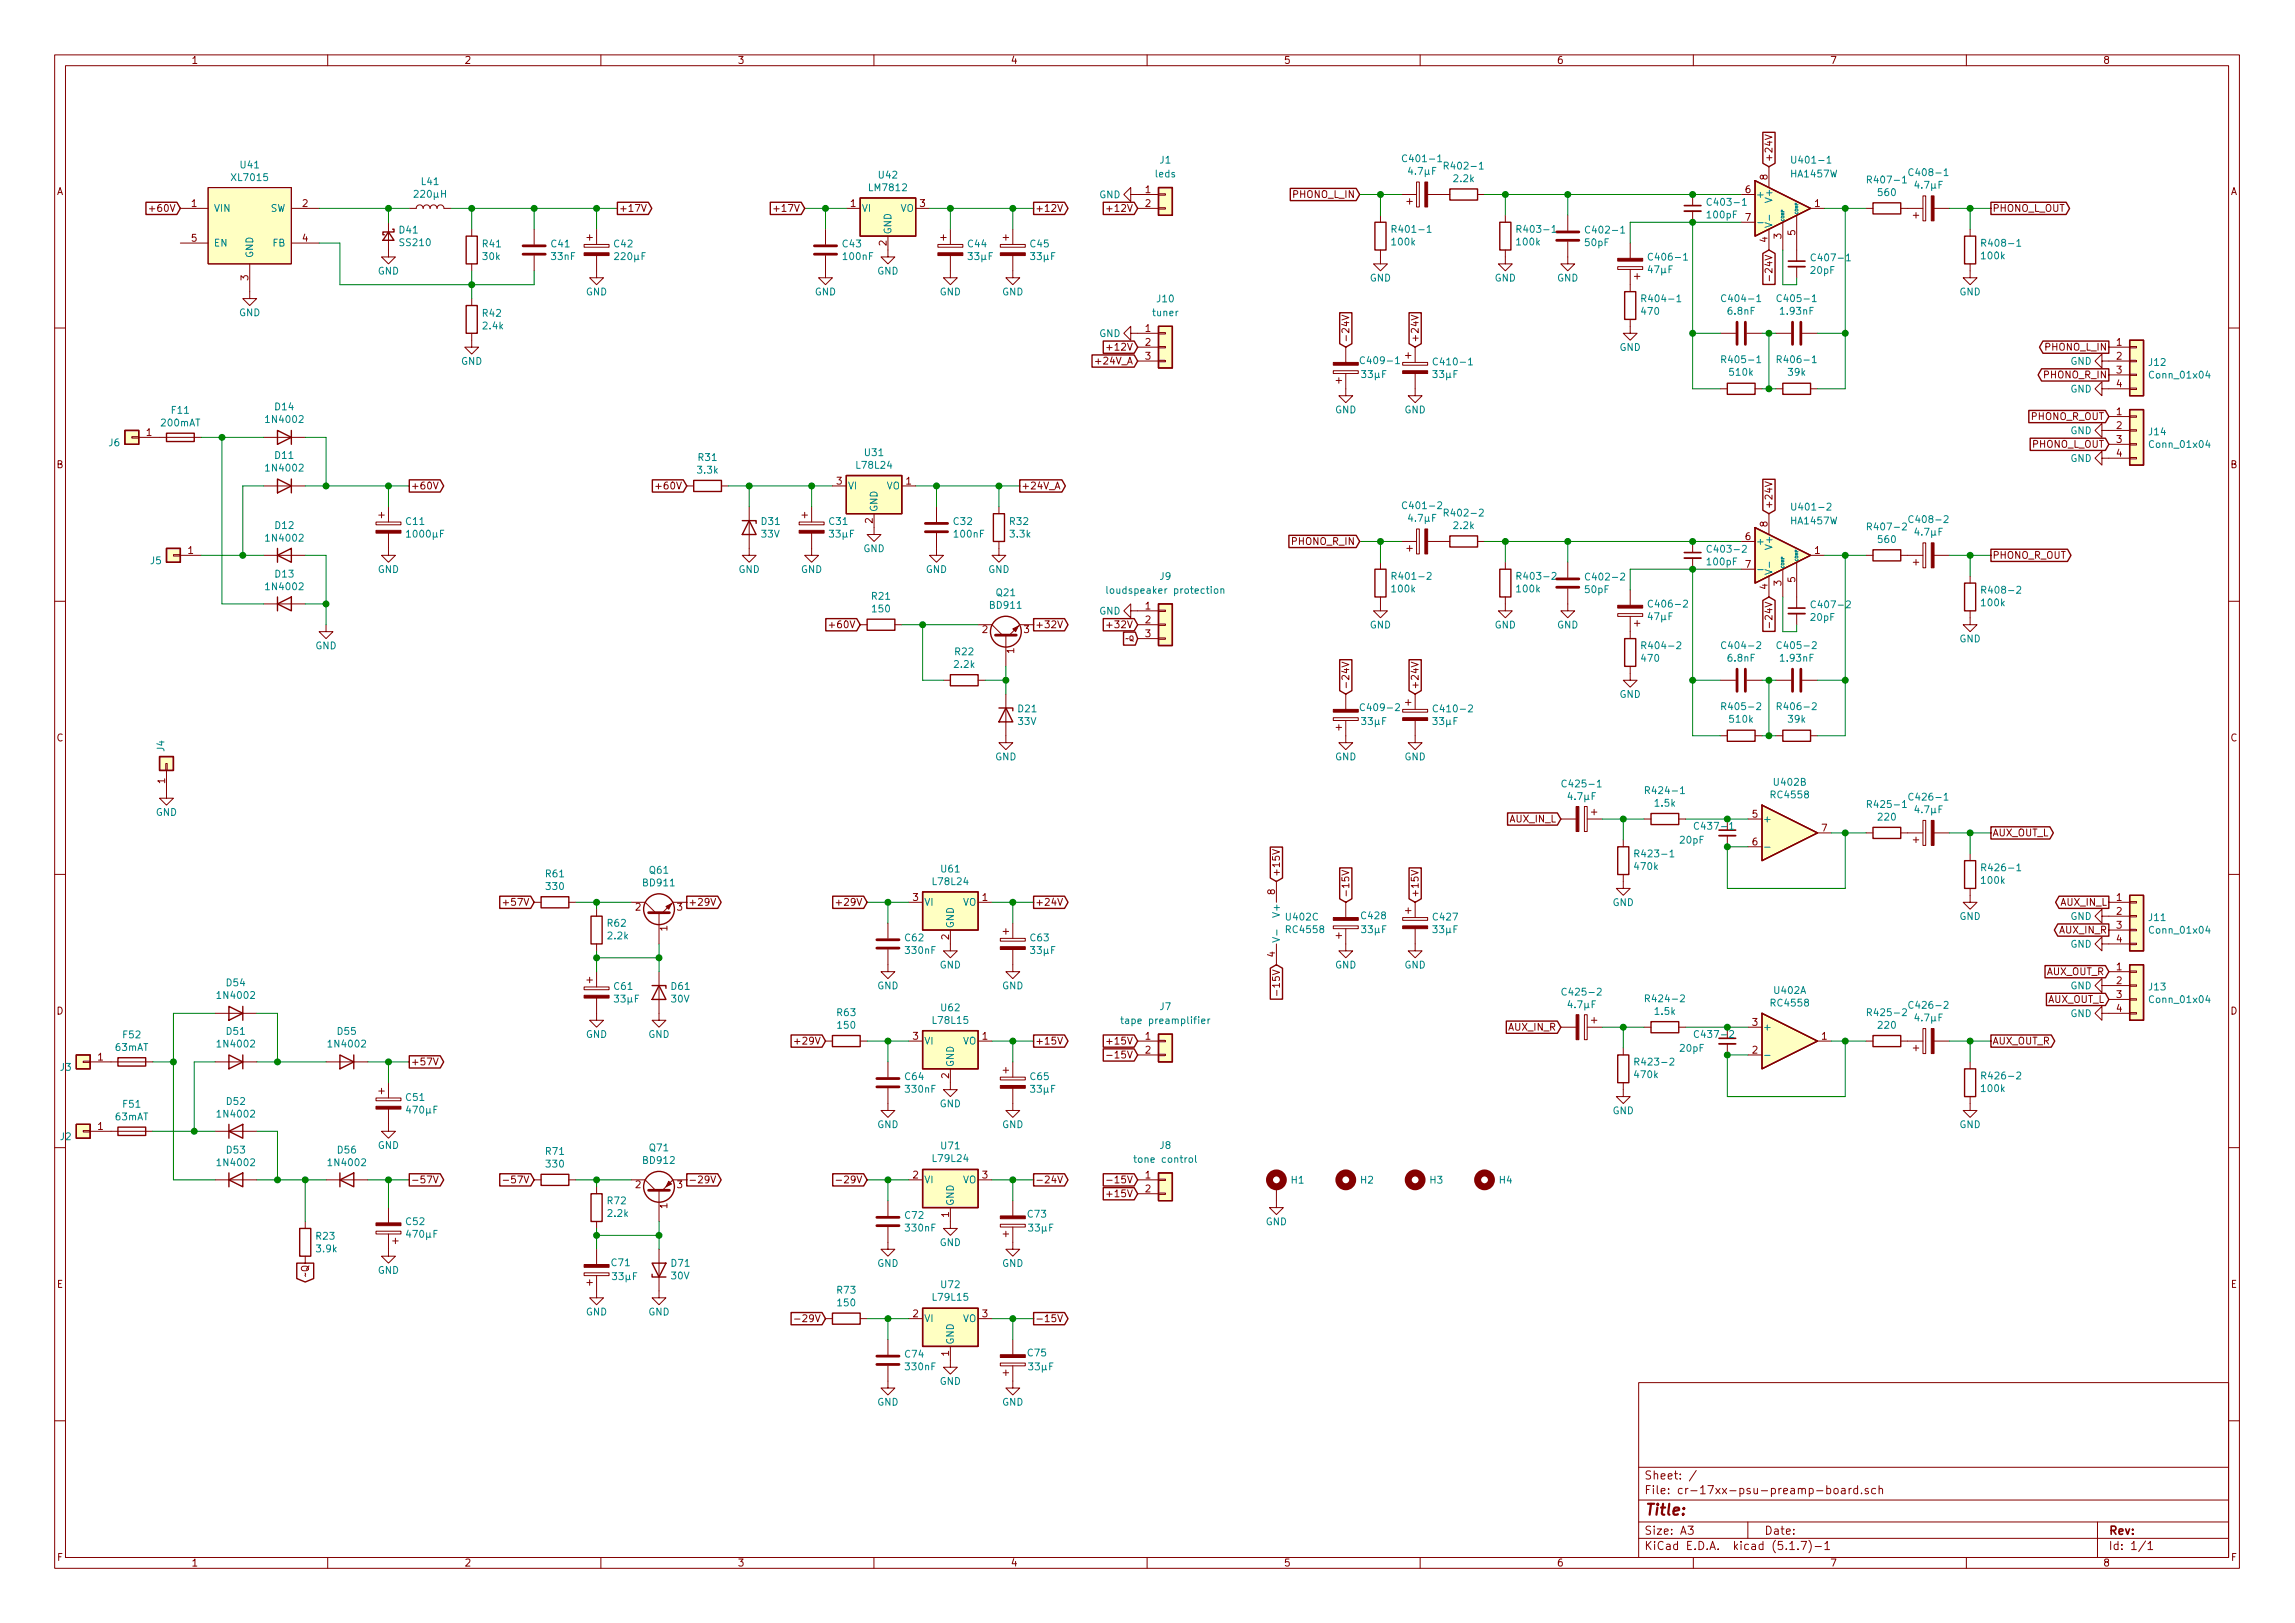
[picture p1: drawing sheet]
<svg xmlns="http://www.w3.org/2000/svg" width="420mm" height="297mm" viewBox="0 0 420 297" stroke-linecap="round" stroke-linejoin="round" font-family="sans-serif">
<defs><g id="words">
<text font-size="2.8" fill="#840000" x="301" y="277.3">Title:</text>
<g font-size="2.1" fill="#840000">
<text x="301" y="273.5">File: cr-17xx-psu-preamp-board.sch</text>
<text x="301" y="270.8">Sheet: /</text>
<text x="301" y="280.9">Size: A3</text>
<text x="323" y="280.9">Date:</text>
<text x="386" y="280.9">Rev:</text>
<text x="301" y="283.7">KiCad E.D.A. kicad (5.1.7)-1</text>
<text x="386" y="283.7">Id: 1/1</text>
</g>
<g font-size="1.8" fill="#840000">
<text x="35" y="11.7">1</text>
<text x="85" y="11.7">2</text>
<text x="135" y="11.7">3</text>
<text x="185" y="11.7">4</text>
<text x="235" y="11.7">5</text>
<text x="285" y="11.7">6</text>
<text x="335" y="11.7">7</text>
<text x="385" y="11.7">8</text>
<text x="324.5" y="29.7" transform="rotate(-90 324.5 29.7)">+24V</text>
<text x="10.4" y="35.7">A</text>
<text x="209.7" y="35.3">1</text>
<text x="319.6" y="35.3">6</text>
<text x="323.6" y="32.9" transform="rotate(-90 323.6 32.9)">8</text>
<text x="408.4" y="35.7">A</text>
<text x="28" y="38.8">+60V</text>
<text x="35.1" y="37.9">1</text>
<text x="55.4" y="37.9">2</text>
<text x="113.3" y="38.8">+17V</text>
<text x="142.3" y="38.8">+17V</text>
<text x="155.7" y="37.9">1</text>
<text x="168.4" y="37.9">3</text>
<text x="189.5" y="38.8">+12V</text>
<text x="203.3" y="38.8">+12V</text>
<text x="209.7" y="37.9">2</text>
<text x="236.8" y="36.2">PHONO_L_IN</text>
<text x="319.6" y="40.4">7</text>
<text x="332.3" y="37.9">1</text>
<text x="364.7" y="38.8">PHONO_L_OUT</text>
<text x="35.1" y="44.2">5</text>
<text x="55.4" y="44.2">4</text>
<text x="162.3" y="45" transform="rotate(-90 162.3 45)">2</text>
<text x="323.6" y="44.3" transform="rotate(-90 323.6 44.3)">4</text>
<text x="326.1" y="43.7" transform="rotate(-90 326.1 43.7)">3</text>
<text x="328.7" y="43.1" transform="rotate(-90 328.7 43.1)">5</text>
<text x="45.5" y="51.3" transform="rotate(-90 45.5 51.3)">3</text>
<text x="324.5" y="50.3" transform="rotate(-90 324.5 50.3)">-24V</text>
<text x="203.3" y="64.2">+12V</text>
<text x="209.7" y="60.7">1</text>
<text x="209.7" y="63.3">2</text>
<text x="209.7" y="65.8">3</text>
<text x="247" y="62.7" transform="rotate(-90 247 62.7)">-24V</text>
<text x="259.7" y="62.7" transform="rotate(-90 259.7 62.7)">+24V</text>
<text x="374.5" y="64.2">PHONO_L_IN</text>
<text x="387.5" y="63.3">1</text>
<text x="387.5" y="65.8">2</text>
<text x="201" y="66.7">+24V_A</text>
<text x="374.3" y="69.3">PHONO_R_IN</text>
<text x="387.5" y="68.4">3</text>
<text x="387.5" y="70.9">4</text>
<text x="371.8" y="76.9">PHONO_R_OUT</text>
<text x="387.5" y="76">1</text>
<text x="26.8" y="79.8">1</text>
<text x="372" y="82">PHONO_L_OUT</text>
<text x="387.5" y="78.5">2</text>
<text x="387.5" y="81.1">3</text>
<text x="387.5" y="83.6">4</text>
<text x="10.4" y="85.7">B</text>
<text x="75.2" y="89.6">+60V</text>
<text x="120.8" y="89.6">+60V</text>
<text x="153.2" y="88.7">3</text>
<text x="165.9" y="88.7">1</text>
<text x="186.9" y="89.6">+24V_A</text>
<text x="408.4" y="85.7">B</text>
<text x="159.8" y="95.8" transform="rotate(-90 159.8 95.8)">2</text>
<text x="324.5" y="93.2" transform="rotate(-90 324.5 93.2)">+24V</text>
<text x="34.4" y="101.4">1</text>
<text x="236.6" y="99.7">PHONO_R_IN</text>
<text x="319.6" y="98.8">6</text>
<text x="323.6" y="96.4" transform="rotate(-90 323.6 96.4)">8</text>
<text x="332.3" y="101.4">1</text>
<text x="319.6" y="103.9">7</text>
<text x="323.6" y="107.8" transform="rotate(-90 323.6 107.8)">4</text>
<text x="326.1" y="107.2" transform="rotate(-90 326.1 107.2)">3</text>
<text x="328.7" y="106.6" transform="rotate(-90 328.7 106.6)">5</text>
<text x="364.7" y="102.3">PHONO_R_OUT</text>
<text x="209.7" y="111.5">1</text>
<text x="324.5" y="113.8" transform="rotate(-90 324.5 113.8)">-24V</text>
<text x="152.5" y="115">+60V</text>
<text x="179.9" y="115.9">2</text>
<text x="185.7" y="119.6" transform="rotate(-90 185.7 119.6)">1</text>
<text x="187.5" y="115.9">3</text>
<text x="189.5" y="115">+32V</text>
<text x="203.3" y="115">+32V</text>
<text x="209.7" y="114.1">2</text>
<text x="209.7" y="116.6">3</text>
<text x="247" y="126.2" transform="rotate(-90 247 126.2)">-24V</text>
<text x="259.7" y="126.2" transform="rotate(-90 259.7 126.2)">+24V</text>
<text x="10.4" y="135.7">C</text>
<text x="408.4" y="135.7">C</text>
<text x="30.2" y="143.4" transform="rotate(-90 30.2 143.4)">1</text>
<text x="320.8" y="149.6">5</text>
<text x="276.4" y="150.5">AUX_IN_L</text>
<text x="320.8" y="154.7">6</text>
<text x="333.5" y="152.2">7</text>
<text x="364.7" y="153.1">AUX_OUT_L</text>
<text x="234.3" y="160.5" transform="rotate(-90 234.3 160.5)">+15V</text>
<text x="92.8" y="165.8">+57V</text>
<text x="116.4" y="166.7">2</text>
<text x="124" y="166.7">3</text>
<text x="126" y="165.8">+29V</text>
<text x="153.8" y="165.8">+29V</text>
<text x="167.2" y="164.9">3</text>
<text x="179.9" y="164.9">1</text>
<text x="189.5" y="165.8">+24V</text>
<text x="233.4" y="163.7" transform="rotate(-90 233.4 163.7)">8</text>
<text x="247" y="164.3" transform="rotate(-90 247 164.3)">-15V</text>
<text x="259.7" y="164.3" transform="rotate(-90 259.7 164.3)">+15V</text>
<text x="377.3" y="165.8">AUX_IN_L</text>
<text x="387.5" y="164.9">1</text>
<text x="387.5" y="167.4">2</text>
<text x="122.2" y="170.4" transform="rotate(-90 122.2 170.4)">1</text>
<text x="173.7" y="172" transform="rotate(-90 173.7 172)">2</text>
<text x="377.1" y="170.9">AUX_IN_R</text>
<text x="387.5" y="170">3</text>
<text x="387.5" y="172.5">4</text>
<text x="233.4" y="175.1" transform="rotate(-90 233.4 175.1)">4</text>
<text x="374.6" y="178.5">AUX_OUT_R</text>
<text x="387.5" y="177.6">1</text>
<text x="10.4" y="185.7">D</text>
<text x="234.3" y="181.1" transform="rotate(-90 234.3 181.1)">-15V</text>
<text x="374.8" y="183.6">AUX_OUT_L</text>
<text x="387.5" y="180.1">2</text>
<text x="387.5" y="182.7">3</text>
<text x="387.5" y="185.2">4</text>
<text x="408.4" y="185.7">D</text>
<text x="146.2" y="191.2">+29V</text>
<text x="167.2" y="190.3">3</text>
<text x="179.9" y="190.3">1</text>
<text x="189.5" y="191.2">+15V</text>
<text x="203.3" y="191.2">+15V</text>
<text x="209.7" y="190.3">1</text>
<text x="276.2" y="188.6">AUX_IN_R</text>
<text x="320.8" y="187.7">3</text>
<text x="333.5" y="190.3">1</text>
<text x="364.7" y="191.2">AUX_OUT_R</text>
<text x="17.9" y="194.1">1</text>
<text x="75.2" y="195">+57V</text>
<text x="173.7" y="197.4" transform="rotate(-90 173.7 197.4)">2</text>
<text x="203.8" y="193.7">-15V</text>
<text x="209.7" y="192.8">2</text>
<text x="320.8" y="192.8">2</text>
<text x="17.9" y="206.8">1</text>
<text x="167.2" y="215.7">2</text>
<text x="179.9" y="215.7">3</text>
<text x="209.7" y="215.7">1</text>
<text x="75.2" y="216.6">-57V</text>
<text x="93.3" y="216.6">-57V</text>
<text x="116.4" y="217.5">2</text>
<text x="122.2" y="221.2" transform="rotate(-90 122.2 221.2)">1</text>
<text x="124" y="217.5">3</text>
<text x="126" y="216.6">-29V</text>
<text x="154.2" y="216.6">-29V</text>
<text x="189.5" y="216.6">-24V</text>
<text x="203.3" y="219.1">+15V</text>
<text x="203.8" y="216.6">-15V</text>
<text x="209.7" y="218.2">2</text>
<text x="173.7" y="222.8" transform="rotate(-90 173.7 222.8)">1</text>
<text x="56.5" y="232.8" transform="rotate(-90 56.5 232.8)">Q</text>
<text x="10.4" y="235.7">E</text>
<text x="408.4" y="235.7">E</text>
<text x="146.6" y="242">-29V</text>
<text x="167.2" y="241.1">2</text>
<text x="179.9" y="241.1">3</text>
<text x="189.5" y="242">-15V</text>
<text x="173.7" y="248.2" transform="rotate(-90 173.7 248.2)">1</text>
<text x="10.5" y="285.7">F</text>
<text x="35" y="286.7">1</text>
<text x="85" y="286.7">2</text>
<text x="135" y="286.7">3</text>
<text x="185" y="286.7">4</text>
<text x="235" y="286.7">5</text>
<text x="285" y="286.7">6</text>
<text x="335" y="286.7">7</text>
<text x="385" y="286.7">8</text>
<text x="408.5" y="285.7">F</text>
</g>
<g font-size="1.8" fill="#008484">
<text x="212.4" y="29.9">J1</text>
<text x="257.5" y="29.7">C401-1</text>
<text x="328.7" y="29.9">U401-1</text>
<text x="42.6" y="33.1">XL7015</text>
<text x="44.1" y="30.8">U41</text>
<text x="77.2" y="33.9">L41</text>
<text x="159.3" y="35">LM7812</text>
<text x="160.9" y="32.7">U42</text>
<text x="211.6" y="32.5">leds</text>
<text x="258" y="32">4.7µF</text>
<text x="265.1" y="31">R402-1</text>
<text x="266.2" y="33.3">2.2k</text>
<text x="328" y="32.5">HA1457W</text>
<text x="342.5" y="33.6">R407-1</text>
<text x="344" y="35.9">560</text>
<text x="350.2" y="32.2">C408-1</text>
<text x="350.7" y="34.5">4.7µF</text>
<text x="39.1" y="38.8">VIN</text>
<text x="49.5" y="38.8">SW</text>
<text x="76.1" y="36.2">220µH</text>
<text x="157.7" y="38.8">VI</text>
<text x="164.8" y="38.8">VO</text>
<text x="201.2" y="36.3">GND</text>
<text x="312.7" y="40">100pF</text>
<text x="313.2" y="37.7">C403-1</text>
<text x="321.4" y="36.2">+</text>
<text x="324.5" y="36.7" transform="rotate(-90 324.5 36.7)">V+</text>
<text x="39.1" y="45.1">EN</text>
<text x="46.4" y="47.3" transform="rotate(-90 46.4 47.3)">GND</text>
<text x="50" y="45.1">FB</text>
<text x="73.2" y="42.7">D41</text>
<text x="73.4" y="45">SS210</text>
<text x="88.4" y="45.3">R41</text>
<text x="88.5" y="47.6">30k</text>
<text x="101" y="45.3">C41</text>
<text x="101" y="47.6">33nF</text>
<text x="112.5" y="45.3">C42</text>
<text x="112.8" y="47.6">220µF</text>
<text x="154.3" y="45.3">C43</text>
<text x="154.5" y="47.6">100nF</text>
<text x="163.2" y="43" transform="rotate(-90 163.2 43)">GND</text>
<text x="177.3" y="45.3">C44</text>
<text x="177.4" y="47.6">33µF</text>
<text x="188.7" y="45.3">C45</text>
<text x="188.8" y="47.6">33µF</text>
<text x="254.9" y="44.9">100k</text>
<text x="255.5" y="42.6">R401-1</text>
<text x="277.8" y="44.9">100k</text>
<text x="278.4" y="42.6">R403-1</text>
<text x="290.3" y="45">50pF</text>
<text x="291" y="42.7">C402-1</text>
<text x="302.5" y="47.7">C406-1</text>
<text x="332.3" y="47.8">C407-1</text>
<text x="362.9" y="47.5">100k</text>
<text x="363.5" y="45.1">R408-1</text>
<text x="69.2" y="50.3">GND</text>
<text x="160.6" y="50.3">GND</text>
<text x="250.8" y="51.5">GND</text>
<text x="273.6" y="51.5">GND</text>
<text x="285.1" y="51.5">GND</text>
<text x="301.9" y="50">47µF</text>
<text x="331.6" y="50.1">20pF</text>
<text x="43.8" y="57.9">GND</text>
<text x="88.4" y="58">R42</text>
<text x="107.3" y="54.1">GND</text>
<text x="149.2" y="54.1">GND</text>
<text x="172" y="54.1">GND</text>
<text x="183.5" y="54.1">GND</text>
<text x="211.2" y="57.9">tuner</text>
<text x="211.9" y="55.3">J10</text>
<text x="300.6" y="57.6">470</text>
<text x="301.2" y="55.3">R404-1</text>
<text x="315.9" y="55.3">C404-1</text>
<text x="316.5" y="57.6">6.8nF</text>
<text x="326" y="55.3">C405-1</text>
<text x="326.1" y="57.6">1.93nF</text>
<text x="358.7" y="54.1">GND</text>
<text x="88.5" y="60.3">2.4k</text>
<text x="201.2" y="61.7">GND</text>
<text x="296.5" y="64.2">GND</text>
<text x="84.4" y="66.8">GND</text>
<text x="249.5" y="69.2">33µF</text>
<text x="249.7" y="66.6">C409-1</text>
<text x="262.5" y="69.2">33µF</text>
<text x="263.1" y="66.9">C410-1</text>
<text x="315.9" y="66.5">R405-1</text>
<text x="316.8" y="68.8">510k</text>
<text x="326" y="66.5">R406-1</text>
<text x="327.5" y="68.8">39k</text>
<text x="379" y="71.8">GND</text>
<text x="379" y="66.8">GND</text>
<text x="393.5" y="67">J12</text>
<text x="393.8" y="69.3">Conn_01x04</text>
<text x="31.5" y="75.7">F11</text>
<text x="49" y="77.4">1N4002</text>
<text x="50.4" y="75.1">D14</text>
<text x="244.4" y="75.7">GND</text>
<text x="257.1" y="75.7">GND</text>
<text x="20" y="81.7">J6</text>
<text x="29.6" y="78">200mAT</text>
<text x="50.4" y="84">D11</text>
<text x="158.4" y="83.5">U31</text>
<text x="379" y="79.5">GND</text>
<text x="393.5" y="79.7">J14</text>
<text x="393.8" y="82">Conn_01x04</text>
<text x="49" y="86.3">1N4002</text>
<text x="127.8" y="86.7">3.3k</text>
<text x="127.9" y="84.4">R31</text>
<text x="155.2" y="89.6">VI</text>
<text x="157" y="85.8">L78L24</text>
<text x="162.3" y="89.6">VO</text>
<text x="379" y="84.5">GND</text>
<text x="160.7" y="93.8" transform="rotate(-90 160.7 93.8)">GND</text>
<text x="257.5" y="93.2">C401-2</text>
<text x="258" y="95.5">4.7µF</text>
<text x="265.1" y="94.5">R402-2</text>
<text x="328" y="96">HA1457W</text>
<text x="328.7" y="93.4">U401-2</text>
<text x="350.2" y="95.7">C408-2</text>
<text x="49" y="99.1">1N4002</text>
<text x="50.4" y="96.8">D12</text>
<text x="74.4" y="96.1">C11</text>
<text x="74.8" y="98.4">1000µF</text>
<text x="139.4" y="98.4">33V</text>
<text x="139.5" y="96.1">D31</text>
<text x="151.9" y="96.1">C31</text>
<text x="152" y="98.4">33µF</text>
<text x="158.1" y="101.1">GND</text>
<text x="174.7" y="96.1">C32</text>
<text x="174.8" y="98.4">100nF</text>
<text x="184.9" y="96.1">R32</text>
<text x="185" y="98.4">3.3k</text>
<text x="266.2" y="96.8">2.2k</text>
<text x="313.2" y="101.2">C403-2</text>
<text x="321.4" y="99.7">+</text>
<text x="324.5" y="100.2" transform="rotate(-90 324.5 100.2)">V+</text>
<text x="342.5" y="97.1">R407-2</text>
<text x="344" y="99.4">560</text>
<text x="350.7" y="98">4.7µF</text>
<text x="27.6" y="103.3">J5</text>
<text x="50.4" y="105.7">D13</text>
<text x="69.2" y="104.9">GND</text>
<text x="135.2" y="104.9">GND</text>
<text x="146.6" y="104.9">GND</text>
<text x="169.5" y="104.9">GND</text>
<text x="180.9" y="104.9">GND</text>
<text x="212.4" y="106.1">J9</text>
<text x="255.5" y="106.1">R401-2</text>
<text x="278.4" y="106.1">R403-2</text>
<text x="291" y="106.2">C402-2</text>
<text x="312.7" y="103.5">100pF</text>
<text x="49" y="108">1N4002</text>
<text x="159.7" y="109.8">R21</text>
<text x="159.8" y="112.1">150</text>
<text x="181.4" y="111.4">BD911</text>
<text x="182.5" y="109.1">Q21</text>
<text x="201.2" y="112.5">GND</text>
<text x="203.6" y="108.7">loudspeaker protection</text>
<text x="254.9" y="108.4">100k</text>
<text x="277.8" y="108.4">100k</text>
<text x="290.3" y="108.5">50pF</text>
<text x="301.9" y="113.5">47µF</text>
<text x="302.5" y="111.2">C406-2</text>
<text x="331.6" y="113.6">20pF</text>
<text x="332.3" y="111.3">C407-2</text>
<text x="362.9" y="111">100k</text>
<text x="363.5" y="108.6">R408-2</text>
<text x="57.7" y="118.8">GND</text>
<text x="174.9" y="119.9">R22</text>
<text x="250.8" y="115">GND</text>
<text x="273.6" y="115">GND</text>
<text x="285.1" y="115">GND</text>
<text x="301.2" y="118.8">R404-2</text>
<text x="315.9" y="118.8">C404-2</text>
<text x="326" y="118.8">C405-2</text>
<text x="358.7" y="117.6">GND</text>
<text x="174.8" y="122.2">2.2k</text>
<text x="300.6" y="121.1">470</text>
<text x="316.5" y="121.1">6.8nF</text>
<text x="326.1" y="121.1">1.93nF</text>
<text x="186.5" y="130.4">D21</text>
<text x="249.7" y="130.1">C409-2</text>
<text x="263.1" y="130.4">C410-2</text>
<text x="296.5" y="127.7">GND</text>
<text x="315.9" y="130">R405-2</text>
<text x="326" y="130">R406-2</text>
<text x="30.1" y="137.5" transform="rotate(-90 30.1 137.5)">J4</text>
<text x="186.4" y="132.7">33V</text>
<text x="249.5" y="132.7">33µF</text>
<text x="262.5" y="132.7">33µF</text>
<text x="316.8" y="132.3">510k</text>
<text x="327.5" y="132.3">39k</text>
<text x="182.2" y="139.2">GND</text>
<text x="244.4" y="139.2">GND</text>
<text x="257.1" y="139.2">GND</text>
<text x="324.9" y="143.8">U402B</text>
<text x="28.5" y="149.3">GND</text>
<text x="286.7" y="144.1">C425-1</text>
<text x="287.2" y="146.4">4.7µF</text>
<text x="301.9" y="145.3">R424-1</text>
<text x="303.1" y="147.6">1.5k</text>
<text x="324.4" y="146.1">RC4558</text>
<text x="342.5" y="147.9">R425-1</text>
<text x="350.2" y="146.5">C426-1</text>
<text x="350.7" y="148.8">4.7µF</text>
<text x="307.7" y="154.4">20pF</text>
<text x="310.9" y="151.9">C437-1</text>
<text x="322.7" y="150.5">+</text>
<text x="344" y="150.2">220</text>
<text x="100" y="160.6">R61</text>
<text x="119" y="159.9">Q61</text>
<text x="170.9" y="162">L78L24</text>
<text x="172.4" y="159.7">U61</text>
<text x="299.4" y="159.2">470k</text>
<text x="300" y="156.9">R423-1</text>
<text x="362.9" y="161.8">100k</text>
<text x="363.5" y="159.4">R426-1</text>
<text x="100.1" y="162.9">330</text>
<text x="117.9" y="162.2">BD911</text>
<text x="169.2" y="165.8">VI</text>
<text x="176.3" y="165.8">VO</text>
<text x="234.3" y="167.5" transform="rotate(-90 234.3 167.5)">V+</text>
<text x="295.2" y="165.8">GND</text>
<text x="111.3" y="169.6">R62</text>
<text x="111.4" y="171.9">2.2k</text>
<text x="165.8" y="172.3">C62</text>
<text x="174.6" y="170" transform="rotate(-90 174.6 170)">GND</text>
<text x="188.7" y="172.3">C63</text>
<text x="235.6" y="168.5">U402C</text>
<text x="235.7" y="170.8">RC4558</text>
<text x="249.4" y="168.2">C428</text>
<text x="249.5" y="170.8">33µF</text>
<text x="262.5" y="168.5">C427</text>
<text x="262.5" y="170.8">33µF</text>
<text x="358.7" y="168.4">GND</text>
<text x="379" y="173.4">GND</text>
<text x="379" y="168.4">GND</text>
<text x="393.5" y="168.6">J11</text>
<text x="393.8" y="170.9">Conn_01x04</text>
<text x="165.9" y="174.6">330nF</text>
<text x="172" y="177.3">GND</text>
<text x="188.8" y="174.6">33µF</text>
<text x="244.4" y="177.3">GND</text>
<text x="257.1" y="177.3">GND</text>
<text x="40.1" y="182.8">1N4002</text>
<text x="41.5" y="180.5">D54</text>
<text x="112.5" y="181.2">C61</text>
<text x="112.6" y="183.5">33µF</text>
<text x="122.9" y="183.5">30V</text>
<text x="123" y="181.2">D61</text>
<text x="153.3" y="186">R63</text>
<text x="160.6" y="181.1">GND</text>
<text x="172.4" y="185.1">U62</text>
<text x="183.5" y="181.1">GND</text>
<text x="212.4" y="184.9">J7</text>
<text x="286.7" y="182.2">C425-2</text>
<text x="287.2" y="184.5">4.7µF</text>
<text x="301.9" y="183.4">R424-2</text>
<text x="303.1" y="185.7">1.5k</text>
<text x="324.4" y="184.2">RC4558</text>
<text x="324.9" y="181.9">U402A</text>
<text x="342.5" y="186">R425-2</text>
<text x="350.2" y="184.6">C426-2</text>
<text x="379" y="181.1">GND</text>
<text x="393.5" y="181.3">J13</text>
<text x="393.8" y="183.6">Conn_01x04</text>
<text x="22.6" y="190">F52</text>
<text x="40.1" y="191.7">1N4002</text>
<text x="41.5" y="189.4">D51</text>
<text x="60.4" y="191.7">1N4002</text>
<text x="61.8" y="189.4">D55</text>
<text x="107.3" y="190">GND</text>
<text x="118.7" y="190">GND</text>
<text x="153.5" y="188.3">150</text>
<text x="169.2" y="191.2">VI</text>
<text x="170.9" y="187.4">L78L15</text>
<text x="176.3" y="191.2">VO</text>
<text x="206.2" y="187.4">tape preamplifier</text>
<text x="310.9" y="190">C437-2</text>
<text x="322.7" y="188.6">+</text>
<text x="344" y="188.3">220</text>
<text x="350.7" y="186.9">4.7µF</text>
<text x="379" y="186.1">GND</text>
<text x="11.1" y="196">J3</text>
<text x="21.2" y="192.3">63mAT</text>
<text x="165.8" y="197.7">C64</text>
<text x="174.6" y="195.4" transform="rotate(-90 174.6 195.4)">GND</text>
<text x="188.7" y="197.7">C65</text>
<text x="299.4" y="197.3">470k</text>
<text x="300" y="195">R423-2</text>
<text x="307.7" y="192.5">20pF</text>
<text x="363.5" y="197.5">R426-2</text>
<text x="22.6" y="202.7">F51</text>
<text x="41.6" y="202.2">D52</text>
<text x="74.4" y="201.5">C51</text>
<text x="74.7" y="203.8">470µF</text>
<text x="165.9" y="200">330nF</text>
<text x="172" y="202.7">GND</text>
<text x="188.8" y="200">33µF</text>
<text x="295.2" y="203.9">GND</text>
<text x="362.9" y="199.9">100k</text>
<text x="11.1" y="208.7">J2</text>
<text x="21.2" y="205">63mAT</text>
<text x="40.1" y="204.5">1N4002</text>
<text x="160.6" y="206.5">GND</text>
<text x="183.5" y="206.5">GND</text>
<text x="358.7" y="206.5">GND</text>
<text x="40.1" y="213.4">1N4002</text>
<text x="41.6" y="211.1">D53</text>
<text x="60.4" y="213.4">1N4002</text>
<text x="61.9" y="211.1">D56</text>
<text x="69.2" y="210.3">GND</text>
<text x="100" y="211.4">R71</text>
<text x="100.1" y="213.7">330</text>
<text x="117.9" y="213">BD912</text>
<text x="119" y="210.7">Q71</text>
<text x="170.9" y="212.7">L79L24</text>
<text x="172.4" y="210.3">U71</text>
<text x="208.3" y="212.8">tone control</text>
<text x="212.4" y="210.3">J8</text>
<text x="111.3" y="220.4">R72</text>
<text x="169.2" y="216.6">VI</text>
<text x="174.6" y="220.8" transform="rotate(-90 174.6 220.8)">GND</text>
<text x="176.3" y="216.6">VO</text>
<text x="236.4" y="216.6">H1</text>
<text x="249.1" y="216.6">H2</text>
<text x="261.8" y="216.6">H3</text>
<text x="274.5" y="216.6">H4</text>
<text x="57.9" y="226.9">R23</text>
<text x="74.4" y="224.2">C52</text>
<text x="74.7" y="226.5">470µF</text>
<text x="111.4" y="222.7">2.2k</text>
<text x="165.8" y="223.1">C72</text>
<text x="165.9" y="225.4">330nF</text>
<text x="188.2" y="222.8">C73</text>
<text x="188.5" y="225.4">33µF</text>
<text x="231.7" y="224.2">GND</text>
<text x="58" y="229.2">3.9k</text>
<text x="69.2" y="233.1">GND</text>
<text x="112" y="231.7">C71</text>
<text x="123" y="231.8">D71</text>
<text x="160.6" y="231.9">GND</text>
<text x="172" y="228.1">GND</text>
<text x="183.5" y="231.9">GND</text>
<text x="112.3" y="234.3">33µF</text>
<text x="122.9" y="234.1">30V</text>
<text x="153.3" y="236.8">R73</text>
<text x="153.5" y="239.1">150</text>
<text x="170.9" y="238.1">L79L15</text>
<text x="172.4" y="235.7">U72</text>
<text x="107.3" y="240.8">GND</text>
<text x="118.7" y="240.8">GND</text>
<text x="169.2" y="242">VI</text>
<text x="176.3" y="242">VO</text>
<text x="165.8" y="248.5">C74</text>
<text x="165.9" y="250.8">330nF</text>
<text x="174.6" y="246.2" transform="rotate(-90 174.6 246.2)">GND</text>
<text x="188.2" y="248.2">C75</text>
<text x="188.5" y="250.8">33µF</text>
<text x="160.6" y="257.3">GND</text>
<text x="172" y="253.5">GND</text>
<text x="183.5" y="257.3">GND</text>
</g>
<text font-size="1.2" fill="#840000" x="206.7" y="117.3">Q</text>
<g font-size=".7" fill="#008484">
<text x="326.6" y="40.5" transform="rotate(-90 326.6 40.5)">COMP</text>
<text x="329.2" y="39.3" transform="rotate(-90 329.2 39.3)">COMP</text>
<text x="326.6" y="104" transform="rotate(-90 326.6 104)">COMP</text>
<text x="329.2" y="102.8" transform="rotate(-90 329.2 102.8)">COMP</text>
</g>
</g></defs>
<g fill="none" stroke="#840000" stroke-width=".18">
<path d="M10 10h400v277h-400zM12 12h396v273.1h-396zM60 10v2M110 10v2M160 10v2M210 10v2M260 10v2M310 10v2M360 10v2M27.4 38.2h.9M33 38.1h5.1M38.1 34.3h15.2v14h-15.2z"/>
<path d="M53.3 38.1h5.1M74.9 38.1h1.3a.63 .63 0 0 1 .6-.6 .63 .63 0 0 1 .7 .6 .63 .63 0 0 1 .6-.6 .63 .63 0 0 1 .6 .6 .63 .63 0 0 1 .7-.6 .63 .63 0 0 1 .6 .6 .63 .63 0 0 1 .6-.6 .63 .63 0 0 1 .7 .6h1.2M117.4 37.4l.5 1.3 .4-1.3M141.7 38.2h.9M154.9 38.1h2.6M167.6 38.1h2.6M193.6 37.4l.5 1.3 .4-1.3M202.6 38.2h1M207 35.6v-1.3l-1.3 1.3 1.3 1.3v-1.3h5.1M208.3 38.1h3.8M212.1 38h1.3v.3h-1.3zM212.1 35.5h1.3v.2h-1.3z"/>
<path d="M252.7 39.4v1.3M256.5 35.6h2.8M257.6 36.9h1M258.1 36.4v1M259.3 33.3h.5v4.6h-.5zM261.4 35.6h4M270.5 35.6h1.3M275.6 39.4v1.3M287 39.4v2.8M309.9 35.6v2M309.9 38.6v2.1M318.8 35.6h2.5"/>
<path d="M323.1 24.7l1.3 .4-1.3 .4M323.8 30.5v3.8M328.9 39.4v8.4M331.5 38.1h2.5M341.6 38.1h1.3M348 38.1h4M350.3 39.4h1M350.8 38.9v1M352 35.9h.6v4.5h-.6zM354.1 38.1h2.8M33 44.5h5.1M45.7 48.3v6.3h1.3l-1.3 1.3-1.3-1.3h1.3"/>
<path d="M53.3 44.5h5.1M71.1 40.7v6.3h1.3l-1.3 1.3-1.3-1.3h1.3M86.4 41.9v1.3M86.4 48.3v1.3M86.4 54.6v1.3M97.8 41.9v2.8M97.8 46.8v2.8M106.9 44.7h4.6v.5h-4.6zM107.4 43.5h1.1M107.9 43v1M109.2 46.8v4h1.3l-1.3 1.3-1.3-1.3h1.3M109.2 41.9v2.8"/>
<path d="M151.1 46.8v4h1.3l-1.3 1.3-1.2-1.3h1.2M151.1 41.9v2.8M162.6 43.2v3.8h1.2l-1.2 1.3-1.3-1.3h1.3M171.7 44.7h4.6v.5h-4.6zM172.2 43.5h1M172.7 43v1M174 46.8v4h1.3l-1.3 1.3-1.3-1.3h1.3M174 41.9v2.8M183.1 44.7h4.6v.5h-4.6zM183.6 43.5h1.1M184.1 43v1M185.4 46.8v4h1.3l-1.3 1.3-1.3-1.3h1.3"/>
<path d="M185.4 41.9v2.8M245.7 57.7l1.2 .4-1.2 .5M252.7 45.8v2.5h1.3l-1.3 1.3-1.2-1.3h1.2M258.4 57.7l1.2 .4-1.2 .5M275.6 45.8v2.5h1.3l-1.3 1.3-1.3-1.3h1.3M287 44.2v4.1h1.3l-1.3 1.3-1.3-1.3h1.3M296.2 48.8h4.5v.5h-4.5zM298.4 58.5v2.5h1.3l-1.3 1.3-1.2-1.3h1.2M298.4 44.5v2.8M298.4 49.3v4.1M299.2 50.6h1M299.7 50.1v1"/>
<path d="M318.8 40.7h2.5M323.8 41.9v3.9M323.9 50.4v1M326.4 40.7v5.1M328.9 48.8v2M360.7 48.3v2.5h1.2l-1.2 1.3-1.3-1.3h1.3M360.7 41.9v1.3M10 60h2M24.1 79.9h1.3v.3h-1.3zM86.4 61v2.5h1.2l-1.2 1.3-1.3-1.3h1.3M202.6 63.6h1M207 61v-1.3l-1.3 1.3 1.3 1.3v-1.3h5.1"/>
<path d="M208.3 63.5h3.8M208.3 66.1h3.8M212.1 65.9h1.3v.3h-1.3zM212.1 60.9h1.3v.2h-1.3zM212.1 63.4h1.3v.3h-1.3zM244.1 67.9h4.6v.5h-4.6zM244.6 69.6h1M245.1 69.1v1M246.4 68.4v4h1.2l-1.2 1.3-1.3-1.3h1.3M246.4 63.5v2.8M256.8 66.3h4.6v.5h-4.6zM257.3 65.1h1"/>
<path d="M257.8 64.6v1M259.1 68.4v4h1.2l-1.2 1.3-1.3-1.3h1.3M259.1 63.5v2.8M315 61h2.8M315 71.2h1.2M319.8 61h2.8M321.3 71.2h1.3M325.1 61h2.8M325.1 71.2h1.3M329.9 61h2.8M331.5 71.2h1.2M384.8 78.8v-1.3l-1.3 1.3 1.3 1.2v-1.2h5.1"/>
<path d="M384.8 71.2v-1.3l-1.3 1.3 1.3 1.2v-1.2h5.1M384.8 66.1v-1.3l-1.3 1.3 1.3 1.2v-1.2h5.1M386.1 63.5h3.8M386.1 76.2h3.8M386.1 68.6h3.8M389.9 76.1h1.3v.3h-1.3zM389.9 78.6h1.3v.3h-1.3zM389.9 71h1.3v.3h-1.3zM389.9 68.5h1.3v.2h-1.3zM389.9 63.4h1.3v.3h-1.3zM389.9 65.9h1.3v.3h-1.3zM408 60h2"/>
<path d="M25.4 80h11.4M48.3 80h7.6M48.3 88.9h7.6M68.8 95.5h4.6v.5h-4.6zM69.3 94.3h1.1M69.8 93.8v1M71.1 97.6v4h1.3l-1.3 1.3-1.3-1.3h1.3M71.1 92.7v2.8M79.3 88.2l.5 1.3 .4-1.3M120.1 89h1M125.7 88.9h1.3M132.1 88.9h1.2"/>
<path d="M137.2 92.7v8.9h1.2l-1.2 1.3-1.3-1.3h1.3M146.3 95.5h4.6v.5h-4.6zM146.8 94.3h1M147.3 93.8v1M148.6 97.6v4h1.3l-1.3 1.3-1.3-1.3h1.3M148.6 92.7v2.8M152.4 88.9h2.5M160 94v3.8h1.3l-1.3 1.3-1.3-1.3h1.3M165.1 88.9h2.5M171.4 97.6v4h1.3l-1.3 1.3-1.2-1.3h1.2M171.4 92.7v2.8M182.9 99.1v2.5h1.2l-1.2 1.3-1.3-1.3h1.3"/>
<path d="M182.9 92.7v1.3M193.2 89.5l.4-1.3 .4 1.3M193.3 89.1h.6M256.5 99.1h2.8M258.1 99.9v1M259.3 96.8h.5v4.6h-.5zM261.4 99.1h4M270.5 99.1h1.3M309.9 99.1v2M318.8 99.1h2.5M323.1 88.2l1.3 .4-1.3 .4M323.8 94v3.8"/>
<path d="M352 99.4h.6v4.5h-.6zM384.8 83.9v-1.3l-1.3 1.3 1.3 1.2v-1.2h5.1M386.1 81.3h3.8M389.9 83.7h1.3v.3h-1.3zM389.9 81.2h1.3v.2h-1.3zM10 110h2M31.7 101.5h1.3v.3h-1.3zM33 101.6h3.8M48.3 101.6h7.6M48.3 110.5h7.6M59.7 114.3v1.3h1.3l-1.3 1.3-1.3-1.3h1.3M151.8 114.4h1"/>
<path d="M157.5 114.3h1.2M163.8 114.3h1.3M179.1 114.3h2.5l1.9 1.9M184.1 116.2v5.8M189.2 114.3h-2.5l-1.9 1.9M193.6 113.6l.5 1.3 .4-1.3M202.6 114.4h1M206.6 116.9h-.5M207 111.8v-1.3l-1.3 1.3 1.3 1.3v-1.3h5.1M208.3 114.3h3.8M208.3 116.9h3.8M212.1 116.7h1.3v.3h-1.3z"/>
<path d="M212.1 111.7h1.3v.2h-1.3zM212.1 114.2h1.3v.3h-1.3zM252.7 109.3v2.5h1.3l-1.3 1.3-1.2-1.3h1.2M252.7 102.9v1.3M257.6 100.4h1M275.6 109.3v2.5h1.3l-1.3 1.3-1.3-1.3h1.3M275.6 102.9v1.3M287 107.7v4.1h1.3l-1.3 1.3-1.3-1.3h1.3M287 102.9v2.8M296.2 112.3h4.5v.5h-4.5zM298.4 108v2.8M298.4 112.8v4.1"/>
<path d="M299.2 114.1h1M299.7 113.6v1M309.9 102.1v2.1M318.8 104.2h2.5M323.8 105.4v3.9M323.9 113.9v1M326.4 104.2v5.1M328.9 102.9v8.4M328.9 112.3v2M331.5 101.6h2.5M341.6 101.6h1.3M348 101.6h4"/>
<path d="M350.3 102.9h1M350.8 102.4v1M354.1 101.6h2.8M360.7 111.8v2.5h1.2l-1.2 1.3-1.3-1.3h1.3M360.7 105.4v1.3M408 110h2M30.4 139.7h.2v1.3h-.2zM172.7 124.5h1.3M179.1 124.5h1.2M184.1 127v8.9h1.3l-1.3 1.3-1.2-1.3h1.2M244.1 131.4h4.6v.5h-4.6zM244.6 133.1h1"/>
<path d="M245.1 132.6v1M245.7 121.2l1.2 .4-1.2 .5M246.4 131.9v4h1.2l-1.2 1.3-1.3-1.3h1.3M246.4 127v2.8M256.8 129.8h4.6v.5h-4.6zM257.3 128.6h1M257.8 128.1v1M258.4 121.2l1.2 .4-1.2 .5M259.1 131.9v4h1.2l-1.2 1.3-1.3-1.3h1.3M259.1 127v2.8M298.4 122v2.5h1.3l-1.3 1.3-1.2-1.3h1.2M315 124.5h2.8"/>
<path d="M315 134.7h1.2M319.8 124.5h2.8M321.3 134.7h1.3M325.1 124.5h2.8M325.1 134.7h1.3M329.9 124.5h2.8M331.5 134.7h1.2M30.5 141v5.1h1.2l-1.2 1.3-1.3-1.3h1.3M233 155.5l1.2 .4-1.2 .4M245.7 159.3l1.2 .4-1.2 .5M258.4 159.3l1.2 .4-1.2 .5M285.7 149.9h2.8"/>
<path d="M290.1 147.6h.5v4.6h-.5zM290.6 149.9h2.8M291.3 148.6h1.1M291.8 148.1v1M297.2 153.7v1.3M301 149.9h1.3M307.3 149.9h1.3M316.2 149.9v2M316.2 152.9v2.1M320 149.9h2.6M320 155h2.6M332.7 152.4h2.6"/>
<path d="M341.6 152.4h1.3M348 152.4h4M350.3 153.7h1M350.8 153.2v1M352 150.2h.6v4.5h-.6zM354.1 152.4h2.8M360.7 156.2v1.3M10 160h2M92.1 165.2h1M97.8 165.1h1.3M104.1 165.1h1.3M107.4 179.4h1.1"/>
<path d="M107.9 178.9v1M109.2 166.4v1.3M109.2 172.8v1.2M109.2 177.8v2.8M115.6 165.1h2.5l1.9 1.9M120.6 177.8v8.9h1.3l-1.3 1.3-1.2-1.3h1.2M120.6 167v5.8M125.7 165.1h-2.5l-1.9 1.9M130.1 164.4l.5 1.3 .4-1.3M153.1 165.2h1M162.6 173.8v4h1.2l-1.2 1.3-1.3-1.3h1.3M162.6 168.9v2.8"/>
<path d="M166.4 165.1h2.5M174 170.2v3.8h1.3l-1.3 1.3-1.3-1.3h1.3M179.1 165.1h2.5M183.1 171.7h4.6v.5h-4.6zM183.6 170.5h1.1M184.1 170v1M185.4 173.8v4h1.3l-1.3 1.3-1.3-1.3h1.3M185.4 168.9v2.8M193.6 164.4l.5 1.3 .4-1.3M233.7 161.3v3.8M233.7 172.8v3.8M244.1 169.5h4.6v.5h-4.6z"/>
<path d="M244.6 171.2h1M245.1 170.7v1M246.4 170v4h1.2l-1.2 1.3-1.3-1.3h1.3M246.4 165.1v2.8M256.8 167.9h4.6v.5h-4.6zM257.3 166.7h1M257.8 166.2v1M259.1 170v4h1.2l-1.2 1.3-1.3-1.3h1.3M259.1 165.1v2.8M297.2 160.1v2.5h1.2l-1.2 1.3-1.3-1.3h1.3M360.7 162.6v2.5h1.2l-1.2 1.3-1.3-1.3h1.3M384.8 172.8v-1.3l-1.3 1.3 1.3 1.2v-1.2h5.1"/>
<path d="M384.8 167.7v-1.3l-1.3 1.3 1.3 1.2v-1.2h5.1M386.1 177.8h3.8M386.1 165.1h3.8M386.1 170.2h3.8M389.9 177.7h1.3v.3h-1.3zM389.9 172.6h1.3v.3h-1.3zM389.9 170.1h1.3v.2h-1.3zM389.9 165h1.3v.3h-1.3zM389.9 167.5h1.3v.3h-1.3zM408 160h2M15.2 194.2h1.3v.3h-1.3zM16.5 194.3h11.4"/>
<path d="M39.4 185.5h7.6M39.4 194.3h7.6M59.7 194.3h7.6M69.3 199.7h1.1M69.8 199.2v1M71.1 198.2v2.8M79.3 193.6l.5 1.3 .4-1.3M106.9 180.6h4.6v.5h-4.6zM109.2 182.7v4h1.3l-1.3 1.3-1.3-1.3h1.3M145.5 190.6h1M151.1 190.5h1.3M157.5 190.5h1.2"/>
<path d="M162.6 199.2v4h1.2l-1.2 1.3-1.3-1.3h1.3M162.6 194.3v2.8M166.4 190.5h2.5M174 195.6v3.8h1.3l-1.3 1.3-1.3-1.3h1.3M179.1 190.5h2.5M183.1 197.1h4.6v.5h-4.6zM183.6 195.9h1.1M184.1 195.4v1M185.4 199.2v4h1.3l-1.3 1.3-1.3-1.3h1.3M185.4 194.3v2.8M193.6 189.8l.5 1.3 .4-1.3M202.6 190.6h1"/>
<path d="M202.6 193.2h1M208.3 190.5h3.8M208.3 193.1h3.8M212.1 192.9h1.3v.3h-1.3zM212.1 190.4h1.3v.3h-1.3zM233.8 181.2v1M285.7 188h2.8M290.1 185.7h.5v4.6h-.5zM290.6 188h2.8M291.3 186.7h1.1M291.8 186.2v1M297.2 198.2v2.5h1.2l-1.2 1.3-1.3-1.3h1.3"/>
<path d="M297.2 191.8v1.3M301 188h1.3M307.3 188h1.3M316.2 188v2M316.2 191v2.1M320 188h2.6M320 193.1h2.6M332.7 190.5h2.6M341.6 190.5h1.3M348 190.5h4M350.3 191.8h1M350.8 191.3v1"/>
<path d="M352 188.3h.6v4.5h-.6zM354.1 190.5h2.8M360.7 194.3v1.3M384.8 180.4v-1.3l-1.3 1.3 1.3 1.2v-1.2h5.1M384.8 185.5v-1.3l-1.3 1.3 1.3 1.2v-1.2h5.1M386.1 182.9h3.8M389.9 185.3h1.3v.3h-1.3zM389.9 182.8h1.3v.2h-1.3zM389.9 180.2h1.3v.3h-1.3zM10 210h2M15.2 206.9h1.3v.3h-1.3zM16.5 207h11.4"/>
<path d="M39.4 215.9h7.6M39.4 207h7.6M59.7 215.9h7.6M68.8 201h4.6v.5h-4.6zM71.1 203v4h1.3l-1.3 1.3-1.3-1.3h1.3M79.3 215.2l.5 1.3 .4-1.3M92.1 216h1M97.8 215.9h1.3M104.1 215.9h1.3M109.2 217.2v1.3M115.6 215.9h2.5l1.9 1.9M120.6 217.8v5.8"/>
<path d="M125.7 215.9h-2.5l-1.9 1.9M130.1 215.2l.5 1.3 .4-1.3M153.1 216h1M162.6 219.7v2.8M166.4 215.9h2.5M179.1 215.9h2.5M185.4 219.7v2.8M193.6 215.2l.5 1.3 .4-1.3M202.6 216h1M202.6 218.6h1M208.3 215.9h3.8M208.3 218.5h3.8"/>
<path d="M212.1 218.3h1.3v.3h-1.3zM212.1 215.8h1.3v.3h-1.3zM233.7 217.2v3.8h1.2l-1.2 1.3-1.3-1.3h1.3M360.7 200.7v2.5h1.2l-1.2 1.3-1.3-1.3h1.3M408 210h2M55.8 233l.2 .6M55.9 223.6v1.2M55.9 229.9v1.3M68.8 225.3h4.6v.5h-4.6zM71.1 225.8v4.1h1.3l-1.3 1.3-1.3-1.3h1.3M71.1 221v2.8M71.9 227.1h1"/>
<path d="M72.4 226.6v1M106.9 233h4.6v.5h-4.6zM107.4 234.7h1.1M107.9 234.2v1M109.2 233.5v4h1.3l-1.3 1.3-1.3-1.3h1.3M109.2 223.6v1.2M109.2 228.6v2.8M120.6 228.6v8.9h1.3l-1.3 1.3-1.2-1.3h1.2M162.6 224.6v4h1.2l-1.2 1.3-1.3-1.3h1.3M174 221v3.8h1.3l-1.3 1.3-1.3-1.3h1.3M183.1 224.1h4.6v.5h-4.6zM183.6 225.8h1.1"/>
<path d="M184.1 225.3v1.1M185.4 224.6v4h1.3l-1.3 1.3-1.3-1.3h1.3M145.5 241.4h1M151.1 241.3h1.3M157.5 241.3h1.2M162.6 250v4h1.2l-1.2 1.3-1.3-1.3h1.3M162.6 245.1v2.8M166.4 241.3h2.5M174 246.4v3.8h1.3l-1.3 1.3-1.3-1.3h1.3M179.1 241.3h2.5M183.1 249.5h4.6v.5h-4.6zM183.6 251.2h1.1"/>
<path d="M184.1 250.7v1.1M185.4 250v4h1.3l-1.3 1.3-1.3-1.3h1.3M185.4 245.1v2.8M193.6 240.6l.5 1.3 .4-1.3M300 253h108v32.1h-108zM10 260h2M300 278.5h108M300 274.5h108M300 268.5h108M309 279.3h1l-.5 .6 .4 .1v.7l-.2 .1-.7-.1M310.5 269.1l-1.2 2M320 278.5v3"/>
<path d="M334.4 272.5l.5-.1 .3 .3-.1 .6-.2 .1-.5-.1M335.8 272.5l.2-.1 .4 .1v.8l-.2 .1-.4-.1zM337.2 272.5h.5l.1 .9M337.8 272.8h-.5l-.2 .2 .2 .4 .5-.1M338.5 272.4v1M338.9 272.4l-.3 .1-.1 .2M340.1 272.5l-.5-.1-.2 .3v.6l.2 .1 .5-.1M340.1 271.9v1.5M340.8 273.3v.1M342 272.5l-.3-.1-.2 .2v.2l.5 .2v.3h-.5M343.4 272.5l-.4-.1-.4 .3 .1 .6 .3 .1 .4-.1M344 272.5l.2-.1 .4 .1 .1 .9"/>
<path d="M344 271.9v1.5M384 278.5v6.6M408 260h2M60 285.1v1.9M110 285.1v1.9M160 285.1v1.9M210 285.1v1.9M260 285.1v1.9M300 281.5h108M310 285.1v1.9M327.7 283.6h.8M329.2 283.5v.1"/>
<path d="M329.7 282.1h1l-.6 1.5M331.2 281.9a1.71 1.71 0 0 1 0 2.3M332.3 283h1.2M334.1 282.5l.4-.4v1.5M334.1 283.6h.8M360 285.1v1.9M392.8 282l-1.3 2M393.2 282.5l.5-.4v1.5M393.2 283.6h.9"/>
</g>
<g fill="#840000" stroke="#840000" stroke-width=".18">
<path d="M353.6 188.3h.5v4.5h-.5z"/>
<path d="M353.6 150.2h.5v4.5h-.5z"/>
<path d="M260.9 33.3h.5v4.6h-.5z"/>
<path d="M256.8 169.5h4.6v.5h-4.6z"/>
<path d="M288.5 147.6h.6v4.6h-.6z"/>
<path d="M106.9 231.4h4.6v.5h-4.6z"/>
<path d="M68.8 97.1h4.6v.5h-4.6z"/>
<path d="M146.3 97.1h4.6v.5h-4.6z"/>
<path d="M106.9 182.2h4.6v.5h-4.6z"/>
<path d="M68.8 223.8h4.6v.5h-4.6z"/>
<path d="M68.8 202.5h4.6v.5h-4.6z"/>
<path d="M106.9 46.3h4.6v.5h-4.6z"/>
<path d="M256.8 67.9h4.6v.5h-4.6z"/>
<path d="M244.1 66.3h4.6v.5h-4.6z"/>
<path d="M256.8 131.4h4.6v.5h-4.6z"/>
<path d="M244.1 129.8h4.6v.5h-4.6z"/>
<path d="M244.1 167.9h4.6v.5h-4.6z"/>
<path d="M183.1 46.3h4.6v.5h-4.6z"/>
<path d="M260.9 96.8h.5v4.6h-.5z"/>
<path d="M353.6 35.9h.5v4.5h-.5z"/>
<path d="M296.2 47.3h4.5v.5h-4.5z"/>
<path d="M353.6 99.4h.5v4.5h-.5z"/>
<path d="M296.2 110.8h4.5v.5h-4.5z"/>
<path d="M288.5 185.7h.6v4.6h-.6z"/>
<path d="M183.1 247.9h4.6v.5h-4.6z"/>
<path d="M183.1 198.7h4.6v.5h-4.6z"/>
<path d="M185.4 115.1l1-.5-.5 1z"/>
<path d="M183.1 173.3h4.6v.5h-4.6z"/>
<path d="M121.9 165.9l1-.5-.5 1z"/>
<path d="M183.1 222.5h4.6v.5h-4.6z"/>
<path d="M171.7 46.3h4.6v.5h-4.6z"/>
<path d="M122.4 216.2l.5 .5-1 .5z"/>
</g>
<g fill="none" stroke="#008484" stroke-width=".18">
<path d="M257.5 28.5a.6 .6 0 0 0-.8 .4 .6 .6 0 0 0 .6 .7l.2-.1M263.2 28.7l.4-.4v1.3M263.2 29.6h.7M264.4 30.3h.6l.2-.2-.1-.3-.7-.1v1.2M270.8 30l.4-.3v1.2M270.8 30.9h.8M313.3 36.4a.6 .6 0 0 0-.8 .4 .6 .6 0 0 0 .6 .8l.2-.1M319 36.7l.4-.4v1.3M319 37.6h.7M323.9 39.4v.9M328 28.6v1l.3 .3 .3-.1 .2-.2v-1M334.5 28.9l.3-.3v1.3"/>
<path d="M334.5 29.9h.7M341.9 32.9l.6-.1 .1-.1-.1-.4-.6-.1v1.3M348.3 32.6l.4-.4v1.3M348.3 33.5h.7M350.2 31a.6 .6 0 0 0-.8 .4 .6 .6 0 0 0 .6 .7l.2-.1M355.9 31.2l.4-.3v1.2M355.9 32.1h.7M254.9 41.9h.6l.1-.2-.1-.3-.6-.1v1.2M261.3 41.6l.3-.3v1.2M261.3 42.5h.7M277.7 41.9h.6l.2-.2-.1-.3-.7-.1v1.2M284.1 41.6l.4-.3v1.2"/>
<path d="M284.1 42.5h.8M291 41.5a.6 .6 0 0 0-.8 .4 .6 .6 0 0 0 .6 .8l.2-.2M296.7 41.7l.4-.3v1.3M296.7 42.7h.7M300.6 54.6h.6l.1-.2-.1-.3-.6-.1v1.2M302.5 46.5a.6 .6 0 0 0-.8 .4 .6 .6 0 0 0 .6 .7l.2-.1M307 54.3l.4-.3v1.2M307 55.2h.7M308.2 46.7l.4-.4v1.3M308.2 47.6h.7M316 54.1a.6 .6 0 0 0-.9 .4 .6 .6 0 0 0 .6 .7l.3-.1M321.6 54.3l.4-.4v1.3"/>
<path d="M321.6 55.2h.8M321.8 40.8h1M323.1 40.8l1.3 .4-1.3 .4M326.1 54.1a.6 .6 0 0 0-.8 .4 .6 .6 0 0 0 .6 .7l.2-.1M331.8 54.3l.4-.4v1.3M331.8 55.2h.7M332.4 46.6a.6 .6 0 0 0-.9 .4 .6 .6 0 0 0 .6 .7l.3-.1M338 46.8l.4-.3v1.2M338 47.7h.8M362.8 44.5l.6-.1 .2-.2-.1-.3-.7-.1v1.3M369.2 44.2l.4-.4v1.3M369.2 45.1h.8"/>
<path d="M249.8 65.4a.6 .6 0 0 0-.8 .4 .6 .6 0 0 0 .6 .8l.2-.2M255.5 65.6l.4-.3v1.3M255.5 66.6h.7M263.2 65.6a.6 .6 0 0 0-.9 .5 .6 .6 0 0 0 .6 .7l.3-.1M268.9 65.9l.3-.4v1.3M268.9 66.8h.7M315.2 65.8l.6-.1 .2-.2-.1-.3-.7-.1v1.3M321.6 65.5l.4-.4v1.3M321.6 66.4h.8M325.4 65.8l.6-.1 .1-.2-.1-.3-.6-.1v1.3M331.8 65.5l.4-.4v1.3M331.8 66.4h.7"/>
<path d="M404.1 67.9l-.3 .9h.8M404.4 68.4v.8M257.5 92a.6 .6 0 0 0-.8 .4 .6 .6 0 0 0 .6 .7l.2-.1M263.2 92l.5-.2 .2 .4v.2l-.8 .7h.8M264.4 93.8h.6l.2-.2-.1-.3-.7-.1v1.2M270.8 93.3l.5-.1 .3 .3-.1 .2-.7 .7h.8M313.3 99.9a.6 .6 0 0 0-.8 .4 .6 .6 0 0 0 .6 .8l.2-.1M319 99.9l.5-.1 .2 .4v.2l-.8 .7h.8M328 92.1v1l.3 .3 .3-.1 .2-.2v-1M334.5 92.2l.5-.1 .2 .3v.2l-.8 .8h.8M341.9 96.4l.6-.1 .1-.1-.1-.4-.6-.1v1.3M348.3 95.8l.5-.1 .2 .4v.2l-.8 .7h.8"/>
<path d="M350.2 94.5a.6 .6 0 0 0-.8 .4 .6 .6 0 0 0 .6 .7l.2-.1M355.9 94.5l.5-.1 .2 .3v.2l-.7 .7h.7M404.1 80.6l-.3 .9h.8M404.4 81.1v.8M202.6 107.3v1.1l.2 .2M222.4 107.9l.1-.1 .4 .1 .1 .5-.2 .1-.3 .1-.1-.1zM223.5 107.9l.2-.1h.3l.1 .8M223.5 107.8v.8M254.9 105.4h.6l.1-.2-.1-.3-.6-.1v1.2M261.3 104.9l.5-.1 .2 .3v.2l-.8 .7h.8M277.7 105.4h.6l.2-.2-.1-.3-.7-.1v1.2M284.1 104.9l.5-.1 .3 .3-.1 .2-.7 .7h.8"/>
<path d="M291 105a.6 .6 0 0 0-.8 .4 .6 .6 0 0 0 .6 .8l.2-.2M296.7 105l.5-.1 .2 .3v.2l-.8 .8h.8M300.6 118.1h.6l.1-.2-.1-.3-.6-.1v1.2M302.5 110a.6 .6 0 0 0-.8 .4 .6 .6 0 0 0 .6 .7l.2-.1M307 117.6l.5-.1 .2 .3v.2l-.8 .7h.8M308.2 110l.5-.2 .2 .4v.2l-.7 .7h.7M316 117.6a.6 .6 0 0 0-.9 .4 .6 .6 0 0 0 .6 .7l.3-.1M321.6 117.6l.5-.2 .3 .4-.1 .2-.7 .7h.8M321.8 104.3h1M323.1 104.3l1.3 .4-1.3 .4M323.9 102.9v.9M326.1 117.6a.6 .6 0 0 0-.8 .4 .6 .6 0 0 0 .6 .7l.2-.1"/>
<path d="M331.8 117.6l.5-.2 .2 .4v.2l-.8 .7h.8M332.4 110.1a.6 .6 0 0 0-.9 .4 .6 .6 0 0 0 .6 .7l.3-.1M338 110.1l.5-.1 .3 .3-.1 .2-.7 .7h.8M362.8 108l.6-.1 .2-.2-.1-.3-.7-.1v1.3M369.2 107.4l.5-.1 .3 .4-.1 .2-.7 .7h.8M249.8 128.9a.6 .6 0 0 0-.8 .4 .6 .6 0 0 0 .6 .8l.2-.2M255.5 128.9l.5-.1 .2 .3v.2l-.8 .8h.8M263.2 129.1a.6 .6 0 0 0-.9 .5 .6 .6 0 0 0 .6 .7l.3-.1M268.9 129.1l.4-.1 .3 .4-.1 .2-.7 .7h.8M315.2 129.3l.6-.1 .2-.2-.1-.3-.7-.1v1.3M321.6 128.7l.5-.1 .3 .4-.1 .2-.7 .7h.8M325.4 129.3l.6-.1 .1-.2-.1-.3-.6-.1v1.3"/>
<path d="M331.8 128.7l.5-.1 .2 .4v.2l-.8 .7h.8M286.7 142.9a.6 .6 0 0 0-.8 .4 .6 .6 0 0 0 .6 .7l.2-.1M292.4 143.1l.4-.3v1.2M292.4 144h.7M299.3 156.2h.6l.2-.2-.1-.3-.7-.1v1.2M301.2 144.6h.7l.1-.2-.1-.3-.7-.1v1.2M305.7 155.9l.4-.3v1.2M305.7 156.8h.8M307.7 144.3l.3-.3v1.2M307.7 145.2h.7M311 150.6a.6 .6 0 0 0-.9 .4 .6 .6 0 0 0 .6 .8l.3-.2M316.7 150.9l.3-.4v1.3"/>
<path d="M316.7 151.8h.7M323.1 155.1h1M341.9 147.2l.6-.1 .1-.1-.1-.4-.6-.1v1.3M348.3 146.9l.4-.4v1.3M348.3 147.8h.7M350.2 145.3a.6 .6 0 0 0-.8 .4 .6 .6 0 0 0 .6 .7l.2-.1M355.9 145.5l.4-.3v1.2M355.9 146.4h.7M362.8 158.8l.6-.1 .2-.2-.1-.3-.7-.1v1.3M369.2 158.5l.4-.4v1.3M369.2 159.4h.8M233 171.6l1.2 .4-1.2 .4"/>
<path d="M233.8 170.2v1M404.1 169.5l-.3 .9h.8M404.4 170v.8M205.2 186.5h.5M205.4 186.1v1.1l.3 .1M220 186.9l.6-.1-.1-.3h-.3l-.2 .2 .1 .6h.4M221.2 186.5v.8M221.5 186.5h-.2l-.1 .2M286.7 181a.6 .6 0 0 0-.8 .4 .6 .6 0 0 0 .6 .7l.2-.1M292.4 181l.5-.1 .2 .3v.2l-.7 .7h.7M299.3 194.3h.6l.2-.2-.1-.3-.7-.1v1.2M301.2 182.7h.7l.1-.2-.1-.3-.7-.1v1.2"/>
<path d="M305.7 193.8l.5-.1 .3 .3-.1 .2-.7 .7h.8M307.7 182.2l.5-.1 .2 .3-.1 .2-.7 .7h.8M311 188.7a.6 .6 0 0 0-.9 .4 .6 .6 0 0 0 .6 .8l.3-.2M316.7 188.7l.4-.1 .3 .4-.1 .2-.7 .7h.8M323.1 193.2h1M341.9 185.3l.6-.1 .1-.1-.1-.4-.6-.1v1.3M348.3 184.7l.5-.1 .2 .4v.2l-.8 .7h.8M350.2 183.4a.6 .6 0 0 0-.8 .4 .6 .6 0 0 0 .6 .7l.2-.1M355.9 183.4l.5-.1 .2 .3v.2l-.7 .7h.7M362.8 196.9l.6-.1 .2-.2-.1-.3-.7-.1v1.3M369.2 196.3l.5-.1 .3 .4-.1 .2-.7 .7h.8M404.1 182.2l-.3 .9h.8"/>
<path d="M404.4 182.7v.8M207.6 211.9h.5M217.8 211.9h.3l.2 .1v.5l-.1 .2h-.3l-.2-.1v-.5zM218.9 211.5v1.1l.2 .1"/>
</g>
<g fill="none" stroke="#840000" stroke-width=".25">
<path d="M26.7 37h5.7l.6 1.1-.6 1.2h-5.7zM113 37h5.7l.6 1.1-.6 1.2h-5.7zM141 37h5.7l.6 1.1-.6 1.2h-5.7zM157.5 36.2h10.1v7h-10.1zM189.2 37h5.7l.6 1.1-.6 1.2h-5.7zM202 37h5.6l.7 1.1-.7 1.2h-5.6zM212.1 34.3h2.5v5.1h-2.5zM236.2 34.5h12.1l.6 1.1-.6 1.1h-12.1zM265.4 34.6h5.1v2h-5.1zM321.3 33.1l10.2 5-10.2 5.1zM322.7 24.2h2.3v5.7l-1.2 .6-1.1-.6zM342.9 37.1h5.1v2.1h-5.1z"/>
<path d="M364.5 37h13.8l.6 1.1-.6 1.2h-13.8zM71.1 42.5l1 1.5h-2zM71.9 41.9h.2v.6h-2v.5h.3M85.3 43.2h2.1v5.1h-2.1zM85.3 55.9h2.1v5.1h-2.1zM212.1 59.7h2.5v7.6h-2.5zM245.3 57.2h2.2v5.7l-1.1 .6-1.1-.6zM251.7 40.7h2v5.1h-2zM258 57.2h2.2v5.7l-1.1 .6-1.1-.6zM274.6 40.7h2v5.1h-2zM297.4 53.4h2.1v5.1h-2.1zM322.7 46.4l1.1-.6 1.2 .6v5.7h-2.3z"/>
<path d="M359.7 43.2h2v5.1h-2zM22.9 78.8h2.5v2.5h-2.5zM30.5 79.3h5.1v1.5h-5.1zM50.8 78.8l2.5 1.2-2.5 1.3zM53.3 78.8v2.5M199.9 65h7.7l.7 1.1-.7 1.1h-7.7zM202 62.4h5.6l.7 1.1-.7 1.2h-5.6zM316.2 70.1h5.1v2.1h-5.1zM326.4 70.1h5.1v2.1h-5.1zM371.4 75.1h14l.7 1.1-.7 1.2h-14zM373.8 67.5h12.3v2.2h-12.3l-.7-1.1zM374 62.4h12.1v2.3h-12.1l-.6-1.2z"/>
<path d="M389.9 75h2.5v10.1h-2.5zM389.9 62.3h2.5v10.1h-2.5zM50.8 87.7l2.5 1.2-2.5 1.3zM53.3 87.7v2.5M74.9 87.8h5.7l.6 1.1-.6 1.2h-5.7zM119.4 87.8h5.7l.6 1.1-.6 1.2h-5.7zM127 87.9h5.1v2.1h-5.1zM135.9 95.3h2.5v.5M137.2 95.3l1.2 2.5h-2.5zM154.9 87h10.2v7h-10.2zM181.9 94h2v5.1h-2zM186.7 87.8h7.7l.6 1.1-.6 1.2h-7.7z"/>
<path d="M236 98h12.3l.6 1.1-.6 1.1h-12.3zM265.4 98.1h5.1v2h-5.1zM321.3 96.6l10.2 5-10.2 5.1zM322.7 87.7h2.3v5.7l-1.2 .6-1.1-.6zM371.7 80.2h13.7l.7 1.1-.7 1.1h-13.7zM30.5 100.4h2.5v2.5h-2.5zM50.8 101.6l2.5-1.2v2.5zM50.8 110.5l2.5-1.2v2.5zM50.8 100.4v2.5M50.8 109.3v2.5M151.2 113.2h5.6l.7 1.1-.7 1.2h-5.6zM158.7 113.3h5.1v2.1h-5.1z"/>
<path d="M189.2 113.2h5.7l.6 1.1-.6 1.2h-5.7zM202 113.2h5.6l.7 1.1-.7 1.2h-5.6zM205.7 115.7h2.1l.5 1.2-.5 1.2h-2.1zM212.1 110.5h2.5v7.6h-2.5zM251.7 104.2h2v5.1h-2zM274.6 104.2h2v5.1h-2zM297.4 116.9h2.1v5.1h-2.1zM322.7 109.9l1.1-.6 1.2 .6v5.7h-2.3zM342.9 100.6h5.1v2.1h-5.1zM359.7 106.7h2v5.1h-2zM364.5 100.5h14l.6 1.1-.6 1.2h-14zM29.2 138.5h2.5v2.5h-2.5z"/>
<path d="M174 123.5h5.1v2h-5.1zM182.9 129.6h2.5v.5M184.1 129.6l1.3 2.5h-2.5zM245.3 120.7h2.2v5.7l-1.1 .6-1.1-.6zM258 120.7h2.2v5.7l-1.1 .6-1.1-.6zM316.2 133.6h5.1v2.1h-5.1zM326.4 133.6h5.1v2.1h-5.1zM232.6 155h2.2v5.7l-1.1 .6-1.1-.6zM245.3 158.8h2.2v5.7l-1.1 .6-1.1-.6zM258 158.8h2.2v5.7l-1.1 .6-1.1-.6zM276 148.8h9.1l.6 1.1-.6 1.1h-9.1zM296.2 155h2v5.1h-2z"/>
<path d="M302.3 148.9h5v2h-5zM322.6 147.4l10.1 5-10.1 5.1zM342.9 151.4h5.1v2.1h-5.1zM359.7 157.5h2v5.1h-2zM364.5 151.3h10.8l.6 1.1-.6 1.2h-10.8zM91.5 164h5.7l.6 1.1-.6 1.2h-5.7zM99.1 164.1h5v2.1h-5zM108.2 167.7h2v5.1h-2zM125.7 164h5.7l.6 1.1-.6 1.2h-5.7zM152.5 164h5.6l.6 1.1-.6 1.2h-5.6zM168.9 163.2h10.2v7h-10.2zM189.2 164h5.7l.6 1.1-.6 1.2h-5.7z"/>
<path d="M232.6 177.2l1.1-.6 1.1 .6v5.7h-2.2zM374.4 176.7h11l.7 1.1-.7 1.2h-11zM376.7 169.1h9.4v2.2h-9.4l-.6-1.1zM377 164h9.1v2.3h-9.1l-.7-1.2zM389.9 176.6h2.5v10.1h-2.5zM389.9 163.9h2.5v10.1h-2.5zM14 193.1h2.5v2.5h-2.5zM21.6 193.6h5.1v1.5h-5.1zM41.9 184.2l2.5 1.3-2.5 1.2zM41.9 193.1l2.5 1.2-2.5 1.3zM44.4 184.2v2.5M44.4 193.1v2.5"/>
<path d="M62.2 193.1l2.6 1.2-2.6 1.3zM64.8 193.1v2.5M74.9 193.2h5.7l.6 1.1-.6 1.2h-5.7zM119.4 180.4h2.5v.5M120.6 180.4l1.3 2.5h-2.5zM144.8 189.4h5.7l.6 1.1-.6 1.2h-5.7zM152.4 189.5h5.1v2.1h-5.1zM168.9 188.6h10.2v7h-10.2zM189.2 189.4h5.7l.6 1.1-.6 1.2h-5.7zM202 189.4h5.6l.7 1.1-.7 1.2h-5.6zM202 192h5.6l.7 1.1-.7 1.1h-5.6zM212.1 189.3h2.5v5h-2.5z"/>
<path d="M275.8 186.9h9.3l.6 1.1-.6 1.1h-9.3zM296.2 193.1h2v5.1h-2zM302.3 187h5v2h-5zM322.6 185.5l10.1 5-10.1 5.1zM342.9 189.5h5.1v2.1h-5.1zM359.7 195.6h2v5.1h-2zM364.5 189.4h11l.7 1.1-.7 1.2h-11zM374.6 181.8h10.8l.7 1.1-.7 1.1h-10.8zM14 205.8h2.5v2.5h-2.5zM21.6 206.3h5.1v1.5h-5.1zM41.9 207l2.5-1.2v2.5zM41.9 215.9l2.5-1.2v2.5z"/>
<path d="M41.9 205.8v2.5M41.9 214.7v2.5M62.2 215.9l2.6-1.2v2.5zM62.2 214.7v2.5M74.9 214.8h5.7l.6 1.1-.6 1.2h-5.7zM91.5 214.8h5.7l.6 1.1-.6 1.2h-5.7zM99.1 214.9h5v2.1h-5zM108.2 218.5h2v5.1h-2zM125.7 214.8h5.7l.6 1.1-.6 1.2h-5.7zM152.5 214.8h5.6l.6 1.1-.6 1.2h-5.6zM168.9 214h10.2v7h-10.2zM189.2 214.8h5.7l.6 1.1-.6 1.2h-5.7z"/>
<path d="M202 217.4h5.6l.7 1.1-.7 1.1h-5.6zM202 214.8h5.6l.7 1.1-.7 1.2h-5.6zM212.1 214.7h2.5v5h-2.5zM54.3 231.2h3.1v2.8l-1.5 .6-1.6-.6zM54.9 224.8h2v5.1h-2zM119.4 233.2v.5h2.5M119.4 231.2h2.5l-1.3 2.5zM168.9 239.4h10.2v7h-10.2zM144.8 240.2h5.7l.6 1.1-.6 1.2h-5.7zM152.4 240.3h5.1v2.1h-5.1zM189.2 240.2h5.7l.6 1.1-.6 1.2h-5.7z"/>
<circle cx="184.1" cy="115.6" r="2.82"/>
<circle cx="120.6" cy="166.4" r="2.82"/>
<circle cx="120.6" cy="217.2" r="2.82"/>
</g>
<g fill="none" stroke="#840000" stroke-width="1.3">
<circle cx="233.7" cy="215.9" r="1.27"/>
<circle cx="246.4" cy="215.9" r="1.27"/>
<circle cx="259.1" cy="215.9" r="1.27"/>
<circle cx="271.8" cy="215.9" r="1.27"/>
</g>
<path d="M308.4 38.6h3M327.4 48.8h3.1M308.4 102.1h3M327.4 112.3h3.1M314.7 152.9h3.1M314.7 191h3.1" fill="none" stroke="#840000" stroke-width=".33"/>
<path d="M308.4 37.6h3M327.4 47.8h3.1M308.4 101.1h3M327.4 111.3h3.1M314.7 151.9h3.1M314.7 190h3.1" fill="none" stroke="#840000" stroke-width=".3"/>
<g fill="#ffffc2" stroke="#ffffc2" stroke-width=".18">
<path d="M322.6 147.4l10.1 5-10.1 5.1z"/>
<path d="M322.6 185.5l10.1 5-10.1 5.1z"/>
<path d="M212.1 110.5h2.5v7.6h-2.5z"/>
<path d="M212.1 189.3h2.5v5h-2.5z"/>
<path d="M212.1 214.7h2.5v5h-2.5z"/>
<path d="M38.1 34.3h15.2v14h-15.2z"/>
<path d="M157.5 36.2h10.1v7h-10.1z"/>
<path d="M212.1 59.7h2.5v7.6h-2.5z"/>
<path d="M212.1 34.3h2.5v5.1h-2.5z"/>
<path d="M389.9 75h2.5v10.1h-2.5z"/>
<path d="M389.9 176.6h2.5v10.1h-2.5z"/>
<path d="M389.9 163.9h2.5v10.1h-2.5z"/>
<path d="M389.9 62.3h2.5v10.1h-2.5z"/>
<path d="M321.3 33.1l10.2 5-10.2 5.1z"/>
<path d="M321.3 96.6l10.2 5-10.2 5.1z"/>
<path d="M154.9 87h10.2v7h-10.2z"/>
<path d="M168.9 188.6h10.2v7h-10.2z"/>
<path d="M168.9 163.2h10.2v7h-10.2z"/>
<path d="M168.9 239.4h10.2v7h-10.2z"/>
<path d="M14 193.1h2.5v2.5h-2.5z"/>
<path d="M29.2 138.5h2.5v2.5h-2.5z"/>
<path d="M14 205.8h2.5v2.5h-2.5z"/>
<path d="M22.9 78.8h2.5v2.5h-2.5z"/>
<path d="M30.5 100.4h2.5v2.5h-2.5z"/>
<path d="M168.9 214h10.2v7h-10.2z"/>
</g>
<g fill="none" stroke="#840000" stroke-width=".51">
<path d="M95.8 46.5h4M95.8 45h4M149.1 46.5h4.1M149.1 45h4.1M285 44h4.1M285 42.5h4.1M318 59v4M319.5 59v4M328.2 59v4M329.7 59v4M169.4 97.3h4.1M169.4 95.8h4.1"/>
<path d="M182.2 116.2h3.9M285 107.5h4.1M285 106h4.1M318 122.5v4M319.5 122.5v4M328.2 122.5v4M329.7 122.5v4M118.7 167h3.9M160.5 173.5h4.1M160.5 172h4.1M160.5 198.9h4.1M160.5 197.4h4.1"/>
<path d="M118.7 217.8h3.9M160.5 224.3h4.1M160.5 222.8h4.1M160.5 249.7h4.1M160.5 248.2h4.1"/>
</g>
<g fill="none" stroke="#008400" stroke-width=".18">
<path d="M58.4 38.1h16.5M71.1 38.1v2.6M82.5 38.1h30.5M86.4 38.1v3.8M97.8 38.1v3.8M109.2 38.1v3.8M147.3 38.1h7.6M151.1 38.1v3.8M170.2 38.1h19M174 38.1v3.8M185.4 38.1v3.8M248.9 35.6h7.6"/>
<path d="M252.7 35.6v3.8M271.8 35.6h47M275.6 35.6v3.8M287 35.6v3.8M334 38.1h7.6M337.8 38.1v33.1h-5.1M356.9 38.1h7.6M360.7 38.1v3.8M58.4 44.5h3.8v7.6h35.6v-2.5M86.4 49.6v5M309.9 40.7v30.5h5.1M318.8 40.7h-20.4v3.8"/>
<path d="M326.4 45.8v6.3h2.5v-1.3M309.9 61h5.1M322.6 71.2h2.5M322.6 61h2.5M323.8 61v10.2M332.7 61h5.1M36.8 80h11.5M40.6 80v30.5h7.7M48.3 88.9h-3.9v12.7M55.9 88.9h19M55.9 80h3.8v8.9M71.1 88.9v3.8"/>
<path d="M133.3 88.9h19.1M137.2 88.9v3.8M148.6 88.9v3.8M167.6 88.9h19.1M171.4 88.9v3.8M182.9 88.9v3.8M248.9 99.1h7.6M252.7 99.1v3.8M271.8 99.1h47M275.6 99.1v3.8M287 99.1v3.8M36.8 101.6h11.5"/>
<path d="M55.9 101.6h3.8v12.7M55.9 110.5h3.8M165.1 114.3h14M168.9 114.3v10.2h3.8M309.9 104.2v30.5h5.1M318.8 104.2h-20.4v3.8M326.4 109.3v6.3h2.5v-1.3M334 101.6h7.6M337.8 101.6v33.1h-5.1M356.9 101.6h7.6M360.7 101.6v3.8M180.3 124.5h3.8"/>
<path d="M184.1 122v5M309.9 124.5h5.1M322.6 124.5h2.5M322.6 134.7h2.5M323.8 124.5v10.2M332.7 124.5h5.1M293.4 149.9h7.6M297.2 149.9v3.8M308.6 149.9h11.4M335.3 152.4h6.3M337.8 152.4v10.2h-21.6v-7.6h3.8M356.9 152.4h7.6"/>
<path d="M360.7 152.4v3.8M105.4 165.1h10.2M109.2 165.1v1.3M109.2 174v3.8M109.2 175.3h11.4M120.6 172.8v5M158.7 165.1h7.7M162.6 165.1v3.8M181.6 165.1h7.6M185.4 165.1v3.8M27.9 194.3h3.8M39.4 185.5h-7.7v30.4h7.7"/>
<path d="M39.4 194.3h-3.8v12.7M47 194.3h12.7M47 185.5h3.8v8.8M67.3 194.3h7.6M71.1 194.3v3.9M158.7 190.5h7.7M162.6 190.5v3.8M181.6 190.5h7.6M185.4 190.5v3.8M293.4 188h7.6M297.2 188v3.8M308.6 188h11.4"/>
<path d="M335.3 190.5h6.3M337.8 190.5v10.2h-21.6v-7.6h3.8M356.9 190.5h7.6M360.7 190.5v3.8M27.9 207h11.5M47 207h3.8v8.9M47 215.9h12.7M55.9 215.9v7.7M67.3 215.9h7.6M71.1 215.9v5.1M105.4 215.9h10.2M109.2 215.9v1.3"/>
<path d="M158.7 215.9h7.7M162.6 215.9v3.8M181.6 215.9h7.6M185.4 215.9v3.8M109.2 224.8v3.8M109.2 226.1h11.4M120.6 223.6v5M158.7 241.3h7.7M162.6 241.3v3.8M181.6 241.3h7.6M185.4 241.3v3.8"/>
</g>
<g fill="#008400" stroke="#008400" stroke-width=".25">
<circle cx="309.9" cy="40.7" r=".51"/>
<circle cx="50.8" cy="215.9" r=".51"/>
<circle cx="162.6" cy="165.1" r=".51"/>
<circle cx="55.9" cy="215.9" r=".51"/>
<circle cx="316.2" cy="155" r=".51"/>
<circle cx="337.8" cy="152.4" r=".51"/>
<circle cx="148.6" cy="88.9" r=".51"/>
<circle cx="323.8" cy="71.2" r=".51"/>
<circle cx="323.8" cy="61" r=".51"/>
<circle cx="337.8" cy="124.5" r=".51"/>
<circle cx="316.2" cy="188" r=".51"/>
<circle cx="185.4" cy="215.9" r=".51"/>
<circle cx="309.9" cy="61" r=".51"/>
<circle cx="297.2" cy="188" r=".51"/>
<circle cx="71.1" cy="194.3" r=".51"/>
<circle cx="337.8" cy="38.1" r=".51"/>
<circle cx="337.8" cy="61" r=".51"/>
<circle cx="316.2" cy="193.1" r=".51"/>
<circle cx="31.8" cy="194.3" r=".51"/>
<circle cx="184.2" cy="124.5" r=".51"/>
<circle cx="120.7" cy="226.1" r=".51"/>
<circle cx="44.5" cy="101.6" r=".51"/>
<circle cx="174" cy="38.1" r=".51"/>
<circle cx="275.6" cy="35.6" r=".51"/>
<circle cx="40.6" cy="80" r=".51"/>
<circle cx="309.9" cy="99.1" r=".51"/>
<circle cx="316.2" cy="149.9" r=".51"/>
<circle cx="162.6" cy="215.9" r=".51"/>
<circle cx="297.2" cy="149.9" r=".51"/>
<circle cx="35.6" cy="207" r=".51"/>
<circle cx="185.4" cy="190.5" r=".51"/>
<circle cx="120.7" cy="175.3" r=".51"/>
<circle cx="185.4" cy="38.1" r=".51"/>
<circle cx="109.2" cy="38.1" r=".51"/>
<circle cx="287" cy="99.1" r=".51"/>
<circle cx="309.9" cy="124.5" r=".51"/>
<circle cx="360.7" cy="152.4" r=".51"/>
<circle cx="109.2" cy="226.1" r=".51"/>
<circle cx="360.7" cy="190.5" r=".51"/>
<circle cx="185.4" cy="241.3" r=".51"/>
<circle cx="360.7" cy="101.6" r=".51"/>
<circle cx="71.1" cy="38.1" r=".51"/>
<circle cx="185.4" cy="165.1" r=".51"/>
<circle cx="360.7" cy="38.1" r=".51"/>
<circle cx="182.9" cy="88.9" r=".51"/>
<circle cx="86.4" cy="52.1" r=".51"/>
<circle cx="252.7" cy="99.1" r=".51"/>
<circle cx="162.6" cy="190.5" r=".51"/>
<circle cx="252.7" cy="35.6" r=".51"/>
<circle cx="309.9" cy="104.2" r=".51"/>
<circle cx="323.8" cy="124.5" r=".51"/>
<circle cx="323.8" cy="134.7" r=".51"/>
<circle cx="168.9" cy="114.3" r=".51"/>
<circle cx="151.1" cy="38.1" r=".51"/>
<circle cx="137.2" cy="88.9" r=".51"/>
<circle cx="59.7" cy="88.9" r=".51"/>
<circle cx="337.8" cy="190.5" r=".51"/>
<circle cx="71.1" cy="88.9" r=".51"/>
<circle cx="287" cy="35.6" r=".51"/>
<circle cx="86.4" cy="38.1" r=".51"/>
<circle cx="309.9" cy="35.6" r=".51"/>
<circle cx="59.7" cy="110.5" r=".51"/>
<circle cx="109.2" cy="215.9" r=".51"/>
<circle cx="71.1" cy="215.9" r=".51"/>
<circle cx="109.2" cy="165.1" r=".51"/>
<circle cx="97.8" cy="38.1" r=".51"/>
<circle cx="171.5" cy="88.9" r=".51"/>
<circle cx="337.8" cy="101.6" r=".51"/>
<circle cx="162.6" cy="241.3" r=".51"/>
<circle cx="109.2" cy="175.3" r=".51"/>
<circle cx="275.6" cy="99.1" r=".51"/>
<circle cx="50.8" cy="194.3" r=".51"/>
</g>
<use href="#words"/>
</svg>
